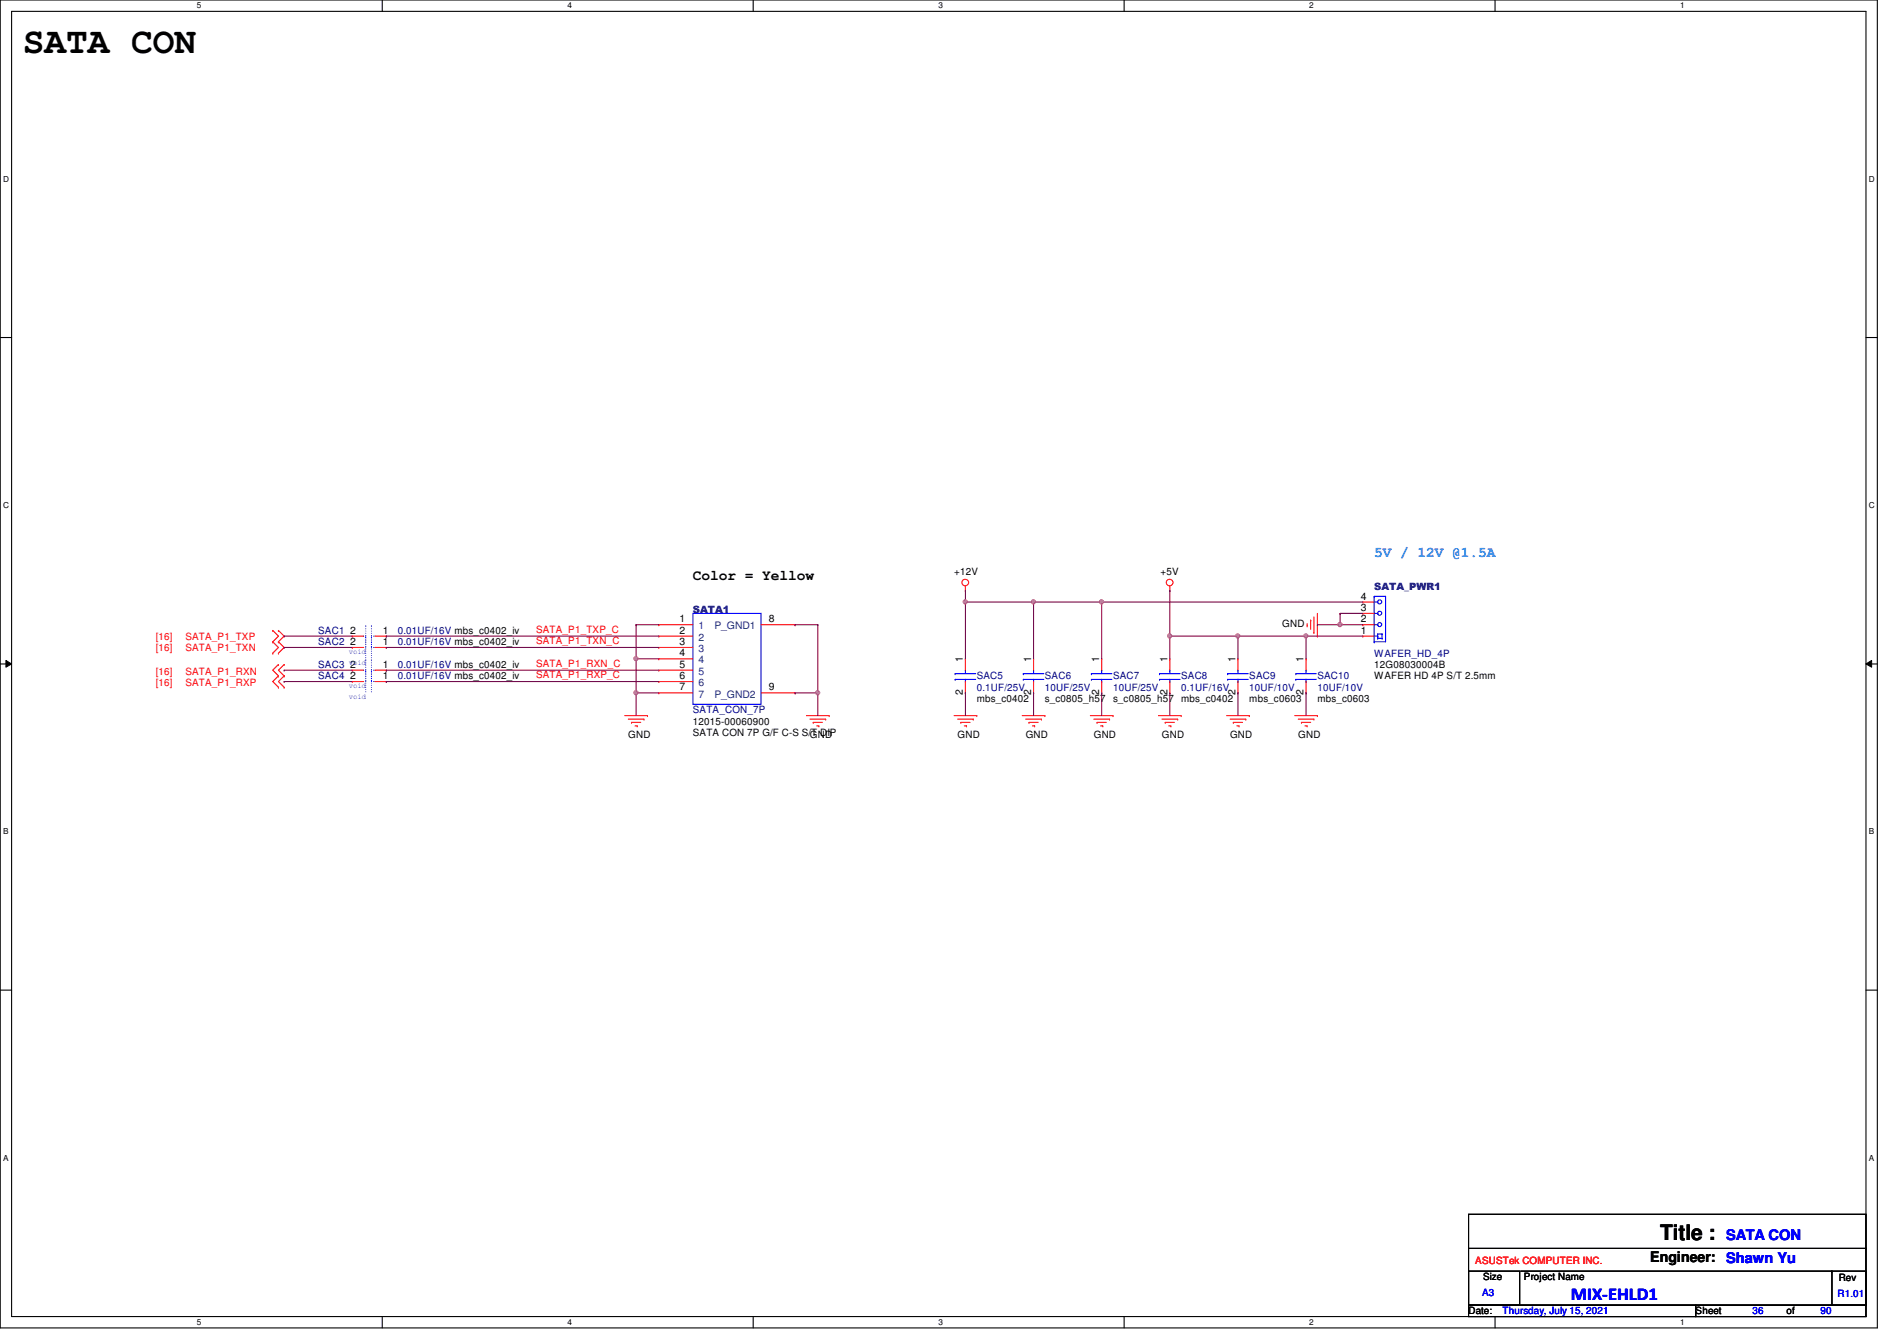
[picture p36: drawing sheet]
<svg xmlns="http://www.w3.org/2000/svg" width="297mm" height="210mm" viewBox="0 0 297 210" stroke-linecap="round" stroke-linejoin="round" font-family="sans-serif">
<defs><g id="words">
<text font-size="5.7" x="3.6" y="8.3">SATA CON</text>
<text font-size="3.3" x="260" y="194.1">Title :</text>
<text font-size="2.8" fill="#00f" x="246" y="203.5">MIX-EHLD1</text>
<text font-size="2.3" fill="#0080ff" x="215.2" y="87.2">5V / 12V @1.5A</text>
<g font-size="2.3">
<text x="108.5" y="90.8">Color = Yellow</text>
<text x="258.4" y="197.5">Engineer:</text>
</g>
<g font-size="2.3" fill="#00f">
<text x="270.3" y="194.1">SATA CON</text>
<text x="270.3" y="197.7">Shawn Yu</text>
</g>
<g font-size="1.6" fill="#000080">
<text x="108.5" y="96">SATA1</text>
<text x="215.2" y="92.4">SATA_PWR1</text>
<text x="49.8" y="99.2">SAC1</text>
<text x="49.8" y="101">SAC2</text>
<text x="62.3" y="99.2">0.01UF/16V mbs_c0402_iv</text>
<text x="62.3" y="101">0.01UF/16V mbs_c0402_iv</text>
<text x="49.8" y="104.6">SAC3</text>
<text x="49.8" y="106.3">SAC4</text>
<text x="62.3" y="104.6">0.01UF/16V mbs_c0402_iv</text>
<text x="62.3" y="106.3">0.01UF/16V mbs_c0402_iv</text>
<text x="152.9" y="106.3">SAC5</text>
<text x="163.6" y="106.3">SAC6</text>
<text x="174.3" y="106.3">SAC7</text>
<text x="185" y="106.3">SAC8</text>
<text x="195.6" y="106.3">SAC9</text>
<text x="206.3" y="106.3">SAC10</text>
<text x="215.2" y="102.8">WAFER_HD_4P</text>
<text x="108.5" y="111.7">SATA_CON_7P</text>
<text x="152.9" y="108.1">0.1UF/25V</text>
<text x="163.6" y="108.1">10UF/25V</text>
<text x="174.3" y="108.1">10UF/25V</text>
<text x="185" y="108.1">0.1UF/16V</text>
<text x="195.6" y="108.1">10UF/10V</text>
<text x="206.3" y="108.1">10UF/10V</text>
</g>
<g font-size="1.6">
<text x="149.4" y="90">+12V</text>
<text x="181.7" y="90">+5V</text>
<text x="213.1" y="95.6">3</text>
<text x="213.1" y="93.9">4</text>
<text x="54.8" y="99.2">2</text>
<text x="54.8" y="101">2</text>
<text x="59.9" y="99.2">1</text>
<text x="59.9" y="101">1</text>
<text x="106.4" y="97.4">1</text>
<text x="106.4" y="99.2">2</text>
<text x="106.4" y="101">3</text>
<text x="120.4" y="97.4">8</text>
<text x="200.8" y="98.2">GND</text>
<text x="213.1" y="99.2">1</text>
<text x="213.1" y="97.4">2</text>
<text x="54.8" y="104.5">2</text>
<text x="54.8" y="106.3">2</text>
<text x="59.9" y="104.5">1</text>
<text x="59.9" y="106.3">1</text>
<text x="106.4" y="102.7">4</text>
<text x="106.4" y="104.5">5</text>
<text x="106.4" y="106.3">6</text>
<text x="150.8" y="103.7" transform="rotate(-90 150.8 103.7)">1</text>
<text x="161.5" y="103.7" transform="rotate(-90 161.5 103.7)">1</text>
<text x="172.1" y="103.7" transform="rotate(-90 172.1 103.7)">1</text>
<text x="182.8" y="103.7" transform="rotate(-90 182.8 103.7)">1</text>
<text x="193.5" y="103.7" transform="rotate(-90 193.5 103.7)">1</text>
<text x="204.1" y="103.7" transform="rotate(-90 204.1 103.7)">1</text>
<text x="215.2" y="106.3">WAFER HD 4P S/T 2.5mm</text>
<text x="215.2" y="104.6">12G08030004B</text>
<text x="106.4" y="108.1">7</text>
<text x="108.5" y="113.5">12015-00060900</text>
<text x="120.4" y="108.1">9</text>
<text x="150.8" y="108.8" transform="rotate(-90 150.8 108.8)">2</text>
<text x="152.9" y="109.9">mbs_c0402</text>
<text x="161.5" y="108.8" transform="rotate(-90 161.5 108.8)">2</text>
<text x="163.6" y="109.9">s_c0805_h57</text>
<text x="172.1" y="108.8" transform="rotate(-90 172.1 108.8)">2</text>
<text x="174.3" y="109.9">s_c0805_h57</text>
<text x="182.8" y="108.8" transform="rotate(-90 182.8 108.8)">2</text>
<text x="185" y="109.9">mbs_c0402</text>
<text x="193.5" y="108.8" transform="rotate(-90 193.5 108.8)">2</text>
<text x="195.6" y="109.9">mbs_c0603</text>
<text x="204.1" y="108.8" transform="rotate(-90 204.1 108.8)">2</text>
<text x="206.3" y="109.9">mbs_c0603</text>
<text x="98.4" y="115.6">GND</text>
<text x="108.5" y="115.2">SATA CON 7P G/F C-S S/T DIP</text>
<text x="126.8" y="115.6">GND</text>
<text x="149.9" y="115.6">GND</text>
<text x="160.6" y="115.6">GND</text>
<text x="171.3" y="115.6">GND</text>
<text x="181.9" y="115.6">GND</text>
<text x="192.6" y="115.6">GND</text>
<text x="203.3" y="115.6">GND</text>
<text x="232.2" y="200.4">Size</text>
<text x="238.6" y="200.4">Project Name</text>
<text x="287.9" y="200.6">Rev</text>
<text x="230" y="205.7">Date:</text>
<text x="265.5" y="205.7">Sheet</text>
<text x="279.7" y="205.7">of</text>
</g>
<g font-size="1.6" fill="#f00">
<text x="24.4" y="100.1">[16]</text>
<text x="24.4" y="101.9">[16]</text>
<text x="29" y="100.1">SATA_P1_TXP</text>
<text x="29" y="101.9">SATA_P1_TXN</text>
<text x="83.9" y="99">SATA_P1_TXP_C</text>
<text x="83.9" y="100.8">SATA_P1_TXN_C</text>
<text x="24.4" y="105.6">[16]</text>
<text x="24.4" y="107.4">[16]</text>
<text x="29" y="105.6">SATA_P1_RXN</text>
<text x="29" y="107.4">SATA_P1_RXP</text>
<text x="83.9" y="104.4">SATA_P1_RXN_C</text>
<text x="83.9" y="106.1">SATA_P1_RXP_C</text>
<text x="231" y="197.9">ASUSTek COMPUTER INC.</text>
</g>
<g font-size="1.6" fill="#004080">
<text x="109.4" y="98.5">1</text>
<text x="109.4" y="100.3">2</text>
<text x="111.9" y="98.5">P_GND1</text>
<text x="109.4" y="102.1">3</text>
<text x="109.4" y="103.8">4</text>
<text x="109.4" y="105.6">5</text>
<text x="109.4" y="107.4">6</text>
<text x="109.4" y="109.2">7</text>
<text x="111.9" y="109.2">P_GND2</text>
</g>
<g font-size="1.6" fill="#00f">
<text x="232.1" y="202.9">A3</text>
<text x="287.7" y="203.1">R1.01</text>
<text x="235.3" y="205.7">Thursday, July 15, 2021</text>
<text x="274.4" y="205.7">36</text>
<text x="285.1" y="205.7">90</text>
</g>
<g font-size="1.3">
<text x="30.8" y="1.3">5</text>
<text x="88.9" y="1.3">4</text>
<text x="146.9" y="1.3">3</text>
<text x="205" y="1.3">2</text>
<text x="263.1" y="1.3">1</text>
<text x=".5" y="28.4">D</text>
<text x="292.6" y="28.4">D</text>
<text x=".5" y="79.5">C</text>
<text x="292.6" y="79.5">C</text>
<text x=".5" y="130.6">B</text>
<text x="292.6" y="130.6">B</text>
<text x=".5" y="181.7">A</text>
<text x="292.6" y="181.7">A</text>
<text x="30.8" y="207.4">5</text>
<text x="88.9" y="207.4">4</text>
<text x="146.9" y="207.4">3</text>
<text x="205" y="207.4">2</text>
<text x="263.1" y="207.4">1</text>
</g>
<g font-size="1.2" fill="#00f">
<text x="54.6" y="107.7">void</text>
<text x="54.6" y="102.4">void</text>
<text x="54.6" y="104.1">void</text>
<text x="54.6" y="109.5">void</text>
</g>
</g></defs>
<path d="M0 0h294v207.9h-294zM1.8 1.8h290.4v204.3h-290.4z" fill="none" stroke="#000" stroke-width=".17"/>
<g fill="#fff">
<path d="M30.8 .2h.7v1.4h-.7z"/>
<path d="M30.8 206.2h.7v1.4h-.7z"/>
</g>
<path d="M59.9 0v1.8M59.9 206.1v1.8" fill="none" stroke="#000" stroke-width=".17"/>
<g fill="#fff">
<path d="M88.9 .2h.6v1.4h-.6z"/>
<path d="M88.9 206.2h.6v1.4h-.6z"/>
</g>
<path d="M117.9 0v1.8M117.9 206.1v1.8" fill="none" stroke="#000" stroke-width=".17"/>
<g fill="#fff">
<path d="M146.9 .2h.7v1.4h-.7z"/>
<path d="M146.9 206.2h.7v1.4h-.7z"/>
</g>
<path d="M176 0v1.8M176 206.1v1.8" fill="none" stroke="#000" stroke-width=".17"/>
<g fill="#fff">
<path d="M205 .2h.7v1.4h-.7z"/>
<path d="M205 206.2h.7v1.4h-.7z"/>
</g>
<path d="M234.1 0v1.8M234.1 206.1v1.8" fill="none" stroke="#000" stroke-width=".17"/>
<g fill="#fff">
<path d="M263.1 .2h.7v1.4h-.7z"/>
<path d="M263.1 206.2h.7v1.4h-.7z"/>
<path d="M.5 27.3h.9v1.4h-.9z"/>
<path d="M292.6 27.3h.9v1.4h-.9z"/>
<path d="M.5 78.4h.9v1.4h-.9z"/>
<path d="M292.6 78.4h.9v1.4h-.9z"/>
</g>
<path d="M0 52.8h1.8M292.2 52.8h1.8" fill="none" stroke="#000" stroke-width=".17"/>
<g fill="#fff">
<path d="M.5 129.5h.8v1.4h-.8z"/>
<path d="M292.6 129.5h.9v1.4h-.9z"/>
</g>
<path d="M0 103.9h1.8M292.2 103.9h1.8" fill="none" stroke="#000" stroke-width=".17"/>
<path d="M.9 103.4l.9 .5-.9 .5zM292.2 103.9l.9-.5v1z" fill="#000"/>
<path d="M.9 103.4l.9 .5-.9 .5zM292.2 103.9l.9-.5v1z" fill="none" stroke="#000" stroke-width=".16"/>
<g fill="#fff">
<path d="M.5 180.5h.8v1.4h-.8z"/>
<path d="M292.6 180.5h.9v1.4h-.9z"/>
</g>
<path d="M0 155h1.8M292.2 155h1.8M230 190.1h62.2v14.2h-62.2zM230 199h8v5.3h-8zM230 195.4h62.2M238.1 199h48.7M286.8 199h5.4v5.3h-5.4zM286.8 199h.1M292.2 195.4h.1M230 204.3h35.5v1.8h-35.5zM265.5 204.3h26.7v1.8h-26.7z" fill="none" stroke="#000" stroke-width=".17"/>
<g fill="none" stroke="#f00" stroke-width=".17">
<path d="M42.7 98.7h.1M42.7 98.7l.9 .9-.9 .9M43.6 98.7h.1M43.6 98.7l.9 .9-.9 .9M55.2 99.6h.1M55.2 99.6h1.7M58.7 99.6h1.8M60.5 99.6h.1M103.2 97.8h.1M103.2 99.6h.1M103.2 97.8h5.3M103.2 99.6h5.3"/>
<path d="M119.2 97.8h5.3M124.5 97.8h.1M151.2 92.5h.1M151.2 91.7v.8M183.2 92.5h.1M183.2 91.7v.8M204.7 98h.1M204.7 97.6v.4M205.2 97.1h.1M205.2 97.1v1.4M205.7 99h.1M205.7 96.6v2.4"/>
<path d="M206.3 99.6h.1M206.3 96v3.6M213.4 99.6h.1M213.4 97.8h.1M213.4 96h.1M213.4 94.2h.1M213.4 97.8h1.8M213.4 99.6h1.8M213.4 96h1.8M213.4 94.2h1.8M42.7 100.5h.1M42.7 102.2h.1"/>
<path d="M42.7 100.5l.9 .8-.9 .9M43.6 100.5h.1M43.6 102.2h.1M43.6 104h.1M43.6 105.8h.1M43.6 107.6h.1M43.6 100.5l.9 .8-.9 .9M43.6 104l-.9 .9 .9 .9M43.6 105.8l-.9 .9 .9 .9M44.5 104h.1M44.5 105.8h.1M44.5 107.6h.1"/>
<path d="M44.5 104l-.9 .9 .9 .9M44.5 105.8l-.9 .9 .9 .9M55.2 104.9h.1M55.2 106.7h.1M55.2 101.3h.1M55.2 104.9h1.7M55.2 101.3h1.7M55.2 106.7h1.7M58.7 104.9h1.8M58.7 101.3h1.8M58.7 106.7h1.8M60.5 104.9h.1"/>
<path d="M60.5 106.7h.1M60.5 101.3h.1M97.8 112h3.6M98.4 112.6h2.4M98.9 113.1h.1M98.9 113.1h1.4M99.4 113.6h.4M99.8 113.6h.1M100.8 112.6h.1M101.4 112h.1M103.2 101.3h.1M103.2 103.1h.1"/>
<path d="M103.2 104.9h.1M103.2 106.7h.1M103.2 108.5h.1M103.2 104.9h5.3M103.2 101.3h5.3M103.2 103.1h5.3M103.2 106.7h5.3M103.2 108.5h5.3M119.2 108.5h5.3M124.5 108.5h.1M126.3 112h3.5M126.8 112.6h2.5"/>
<path d="M127.3 113.1h.1M127.3 113.1h1.5M127.9 113.6h.3M128.2 113.6h.1M129.3 112.6h.1M129.8 112h.1M149.4 112h3.5M149.9 112.6h2.5M150.4 113.1h.1M150.4 113.1h1.5M151 113.6h.3M151.2 103.1h.1"/>
<path d="M151.2 108.5h.1M151.2 103.1v1.8M151.2 106.7v1.8M151.3 113.6h.1M152.4 112.6h.1M152.9 112h.1M160.1 112h3.5M160.6 112.6h2.5M161.1 113.1h.1M161.1 113.1h1.5M161.7 113.6h.3M161.8 103.1h.1"/>
<path d="M161.8 108.5h.1M161.8 103.1v1.8M161.8 106.7v1.8M162 113.6h.1M163.1 112.6h.1M163.6 112h.1M170.7 112h3.6M171.3 112.6h2.4M171.8 113.1h.1M171.8 113.1h1.4M172.3 113.6h.4M172.5 103.1h.1"/>
<path d="M172.5 108.5h.1M172.5 103.1v1.8M172.5 106.7v1.8M172.7 113.6h.1M173.7 112.6h.1M174.3 112h.1M181.4 112h3.6M181.9 112.6h2.5M182.5 113.1h.1M182.5 113.1h1.4M183 113.6h.3M183.2 103.1h.1"/>
<path d="M183.2 108.5h.1M183.2 103.1v1.8M183.2 106.7v1.8M183.3 113.6h.1M184.4 112.6h.1M185 112h.1M192.1 112h3.5M192.6 112.6h2.5M193.1 113.1h.1M193.1 113.1h1.5M193.7 113.6h.3M193.8 103.1h.1"/>
<path d="M193.8 108.5h.1M193.8 103.1v1.8M193.8 106.7v1.8M194 113.6h.1M195.1 112.6h.1M195.6 112h.1M202.7 112h3.6M203.3 112.6h2.4M203.8 113.1h.1M203.8 113.1h1.4M204.3 113.6h.4M204.5 103.1h.1"/>
<path d="M204.5 108.5h.1M204.5 103.1v1.8M204.5 106.7v1.8M204.7 113.6h.1M205.7 112.6h.1M206.3 112h.1"/>
<circle cx="151.2" cy="91.2" r=".52"/>
<circle cx="183.2" cy="91.2" r=".52"/>
</g>
<g fill="none" stroke="#00f" stroke-width=".17" stroke-dasharray="0 .3">
<path d="M56.9 99.6h.1M57.3 98h.1M57.3 99.6h-.4M57.3 99.7h.1M58.2 98h.1M58.2 99.6h.5M58.2 99.7h.1M58.7 99.6h.1M56.9 104.9h.1M56.9 106.7h.1M56.9 101.3h.1M57.3 106.5v-3.2"/>
<path d="M57.3 103.3h.1M57.3 104.9h-.4M57.3 101.2v-3.2M57.3 108.3v-3.2M57.3 105.1h.1M57.3 106.7h-.4M57.3 103v-3.3M57.3 101.3h-.4M58.2 106.5v-3.2M58.2 103.3h.1M58.2 104.9h.5M58.2 101.2v-3.2"/>
<path d="M58.2 108.3v-3.2M58.2 105.1h.1M58.2 106.7h.5M58.2 103v-3.3M58.2 101.3h.5M58.7 104.9h.1M58.7 106.7h.1M58.7 101.3h.1"/>
</g>
<g fill="none" stroke="#00f" stroke-width=".17">
<path d="M108.5 96h10.7v14.2h-10.7zM215.2 93.3h.1M215.2 93.3h1.8M215.2 93.3v7.2M215.2 99.6h.5M215.2 97.8h.5M215.2 96h.5M215.2 94.2h.5M215.7 99.9h.1M215.7 99.2h.1M215.7 99.6h.1M215.7 97.8h.1"/>
<path d="M215.7 96h.1M215.7 94.2h.1M215.7 99.9h.7M215.7 99.2v.7M215.7 99.2h.7M216.4 99.9h.1M216.4 99.2h.1M216.4 99.2v.7M217 93.3h.1M217 93.3v7.2h-1.8M149.6 105.5h.1M149.6 106.3h.1"/>
<path d="M149.6 105.5h3.2M149.6 106.3h3.2M151.2 104.9h.1M151.2 106.7h.1M151.2 104.9v.6M151.2 106.3v.4M160.2 105.5h.1M160.2 106.3h.1M160.2 105.5h3.2M160.2 106.3h3.2M161.8 104.9h.1M161.8 106.7h.1"/>
<path d="M161.8 104.9v.6M161.8 106.3v.4M170.9 105.5h.1M170.9 106.3h.1M170.9 105.5h3.2M170.9 106.3h3.2M172.5 104.9h.1M172.5 106.7h.1M172.5 104.9v.6M172.5 106.3v.4M181.6 105.5h.1M181.6 106.3h.1"/>
<path d="M181.6 105.5h3.2M181.6 106.3h3.2M183.2 104.9h.1M183.2 106.7h.1M183.2 104.9v.6M183.2 106.3v.4M192.2 105.5h.1M192.2 106.3h.1M192.2 105.5h3.2M192.2 106.3h3.2M193.8 104.9h.1M193.8 106.7h.1"/>
<path d="M193.8 104.9v.6M193.8 106.3v.4M202.9 105.5h.1M202.9 106.3h.1M202.9 105.5h3.2M202.9 106.3h3.2M204.5 104.9h.1M204.5 106.7h.1M204.5 104.9v.6M204.5 106.3v.4M215.2 100.5h.1"/>
<circle cx="216" cy="97.8" r=".32"/>
<circle cx="216" cy="96" r=".32"/>
<circle cx="216" cy="94.2" r=".32"/>
</g>
<path d="M151.2 94.2h.1M151.2 94.2h10.6M209.8 96h.1M209.8 97.8h.1M209.8 96h3.6M209.8 97.8h3.6" fill="none" stroke="#800040" stroke-width=".17"/>
<circle cx="209.8" cy="97.8" r=".32" fill="#f0f"/>
<circle cx="209.8" cy="97.8" r=".32" fill="none" stroke="#f0f" stroke-width=".17"/>
<path d="M183.2 99.6h.1M183.2 99.6h10.6M209.8 96h.1M209.8 96v1.8" fill="none" stroke="#800040" stroke-width=".17"/>
<circle cx="193.8" cy="99.5" r=".32" fill="#f0f"/>
<circle cx="193.8" cy="99.5" r=".32" fill="none" stroke="#f0f" stroke-width=".17"/>
<circle cx="183.1" cy="99.5" r=".32" fill="#f0f"/>
<circle cx="183.1" cy="99.5" r=".32" fill="none" stroke="#f0f" stroke-width=".17"/>
<path d="M124.5 97.8h.1M124.5 97.8h3.6M128.1 97.8h.1M128.1 97.8v10.7h-3.6M183.2 92.5h.1M183.2 92.5v7.1M124.5 108.5h.1" fill="none" stroke="#800040" stroke-width=".17"/>
<circle cx="128" cy="108.4" r=".32" fill="#f0f"/>
<circle cx="128" cy="108.4" r=".32" fill="none" stroke="#f0f" stroke-width=".17"/>
<path d="M99.6 97.8h.1M99.6 97.8h3.6M99.6 97.8v10.7M99.6 103.1h.1M99.6 108.5h.1M99.6 103.1h3.6M99.6 108.5h3.6M128.1 108.5h.1M128.1 108.5v3.5" fill="none" stroke="#800040" stroke-width=".17"/>
<circle cx="99.6" cy="108.4" r=".32" fill="#f0f"/>
<circle cx="99.6" cy="108.4" r=".32" fill="none" stroke="#f0f" stroke-width=".17"/>
<circle cx="99.6" cy="103.1" r=".32" fill="#f0f"/>
<circle cx="99.6" cy="103.1" r=".32" fill="none" stroke="#f0f" stroke-width=".17"/>
<g fill="none" stroke="#800040" stroke-width=".17">
<path d="M44.5 99.6h.1M44.5 99.6h10.7M60.5 99.6h.1M60.5 99.6h42.7M193.8 99.6h.1M193.8 99.6h19.6M193.8 99.6v3.5M204.5 99.6h.1M204.5 99.6v3.5M44.5 101.3h.1M44.5 104.9h.1M44.5 106.7h.1"/>
<path d="M44.5 101.3h10.7M44.5 104.9h10.7M44.5 106.7h10.7M60.5 101.3h.1M60.5 104.9h.1M60.5 106.7h.1M60.5 101.3h42.7M60.5 104.9h42.7M60.5 106.7h42.7M99.6 108.5h.1M99.6 108.5v3.5"/>
</g>
<circle cx="204.5" cy="99.5" r=".32" fill="#f0f"/>
<circle cx="204.5" cy="99.5" r=".32" fill="none" stroke="#f0f" stroke-width=".17"/>
<path d="M151.2 92.5h.1M151.2 92.5v1.7M183.2 99.6h.1M183.2 99.6v3.5M206.3 97.8h.1M206.3 97.8h3.5M183.2 108.5h.1M183.2 108.5v3.5M193.8 108.5h.1M193.8 108.5v3.5M204.5 108.5h.1M204.5 108.5v3.5" fill="none" stroke="#800040" stroke-width=".17"/>
<circle cx="151.1" cy="94.2" r=".32" fill="#f0f"/>
<circle cx="151.1" cy="94.2" r=".32" fill="none" stroke="#f0f" stroke-width=".17"/>
<g fill="none" stroke="#800040" stroke-width=".17">
<path d="M151.2 94.2h.1M151.2 94.2v8.9M161.8 94.2h.1M161.8 94.2v8.9M161.8 94.2h10.7M172.5 94.2h.1M172.5 94.2v8.9M151.2 108.5h.1M151.2 108.5v3.5M161.8 108.5h.1M161.8 108.5v3.5M172.5 108.5h.1"/>
<path d="M172.5 108.5v3.5"/>
</g>
<circle cx="161.8" cy="94.2" r=".32" fill="#f0f"/>
<circle cx="161.8" cy="94.2" r=".32" fill="none" stroke="#f0f" stroke-width=".17"/>
<path d="M172.5 94.2h.1M172.5 94.2h40.9" fill="none" stroke="#800040" stroke-width=".17"/>
<circle cx="172.5" cy="94.2" r=".32" fill="#f0f"/>
<circle cx="172.5" cy="94.2" r=".32" fill="none" stroke="#f0f" stroke-width=".17"/>
<circle cx="209.8" cy="97.8" r=".32" fill="#f0f"/>
<circle cx="209.8" cy="97.8" r=".32" fill="none" stroke="#f0f" stroke-width=".17"/>
<circle cx="193.8" cy="99.5" r=".32" fill="#f0f"/>
<circle cx="193.8" cy="99.5" r=".32" fill="none" stroke="#f0f" stroke-width=".17"/>
<circle cx="183.1" cy="99.5" r=".32" fill="#f0f"/>
<circle cx="183.1" cy="99.5" r=".32" fill="none" stroke="#f0f" stroke-width=".17"/>
<circle cx="128" cy="108.4" r=".32" fill="#f0f"/>
<circle cx="128" cy="108.4" r=".32" fill="none" stroke="#f0f" stroke-width=".17"/>
<circle cx="99.6" cy="108.4" r=".32" fill="#f0f"/>
<circle cx="99.6" cy="108.4" r=".32" fill="none" stroke="#f0f" stroke-width=".17"/>
<circle cx="99.6" cy="103.1" r=".32" fill="#f0f"/>
<circle cx="99.6" cy="103.1" r=".32" fill="none" stroke="#f0f" stroke-width=".17"/>
<circle cx="204.5" cy="99.5" r=".32" fill="#f0f"/>
<circle cx="204.5" cy="99.5" r=".32" fill="none" stroke="#f0f" stroke-width=".17"/>
<circle cx="151.1" cy="94.2" r=".32" fill="#f0f"/>
<circle cx="151.1" cy="94.2" r=".32" fill="none" stroke="#f0f" stroke-width=".17"/>
<circle cx="161.8" cy="94.2" r=".32" fill="#f0f"/>
<circle cx="161.8" cy="94.2" r=".32" fill="none" stroke="#f0f" stroke-width=".17"/>
<circle cx="172.5" cy="94.2" r=".32" fill="#f0f"/>
<circle cx="172.5" cy="94.2" r=".32" fill="none" stroke="#f0f" stroke-width=".17"/>
<use href="#words"/>
</svg>
